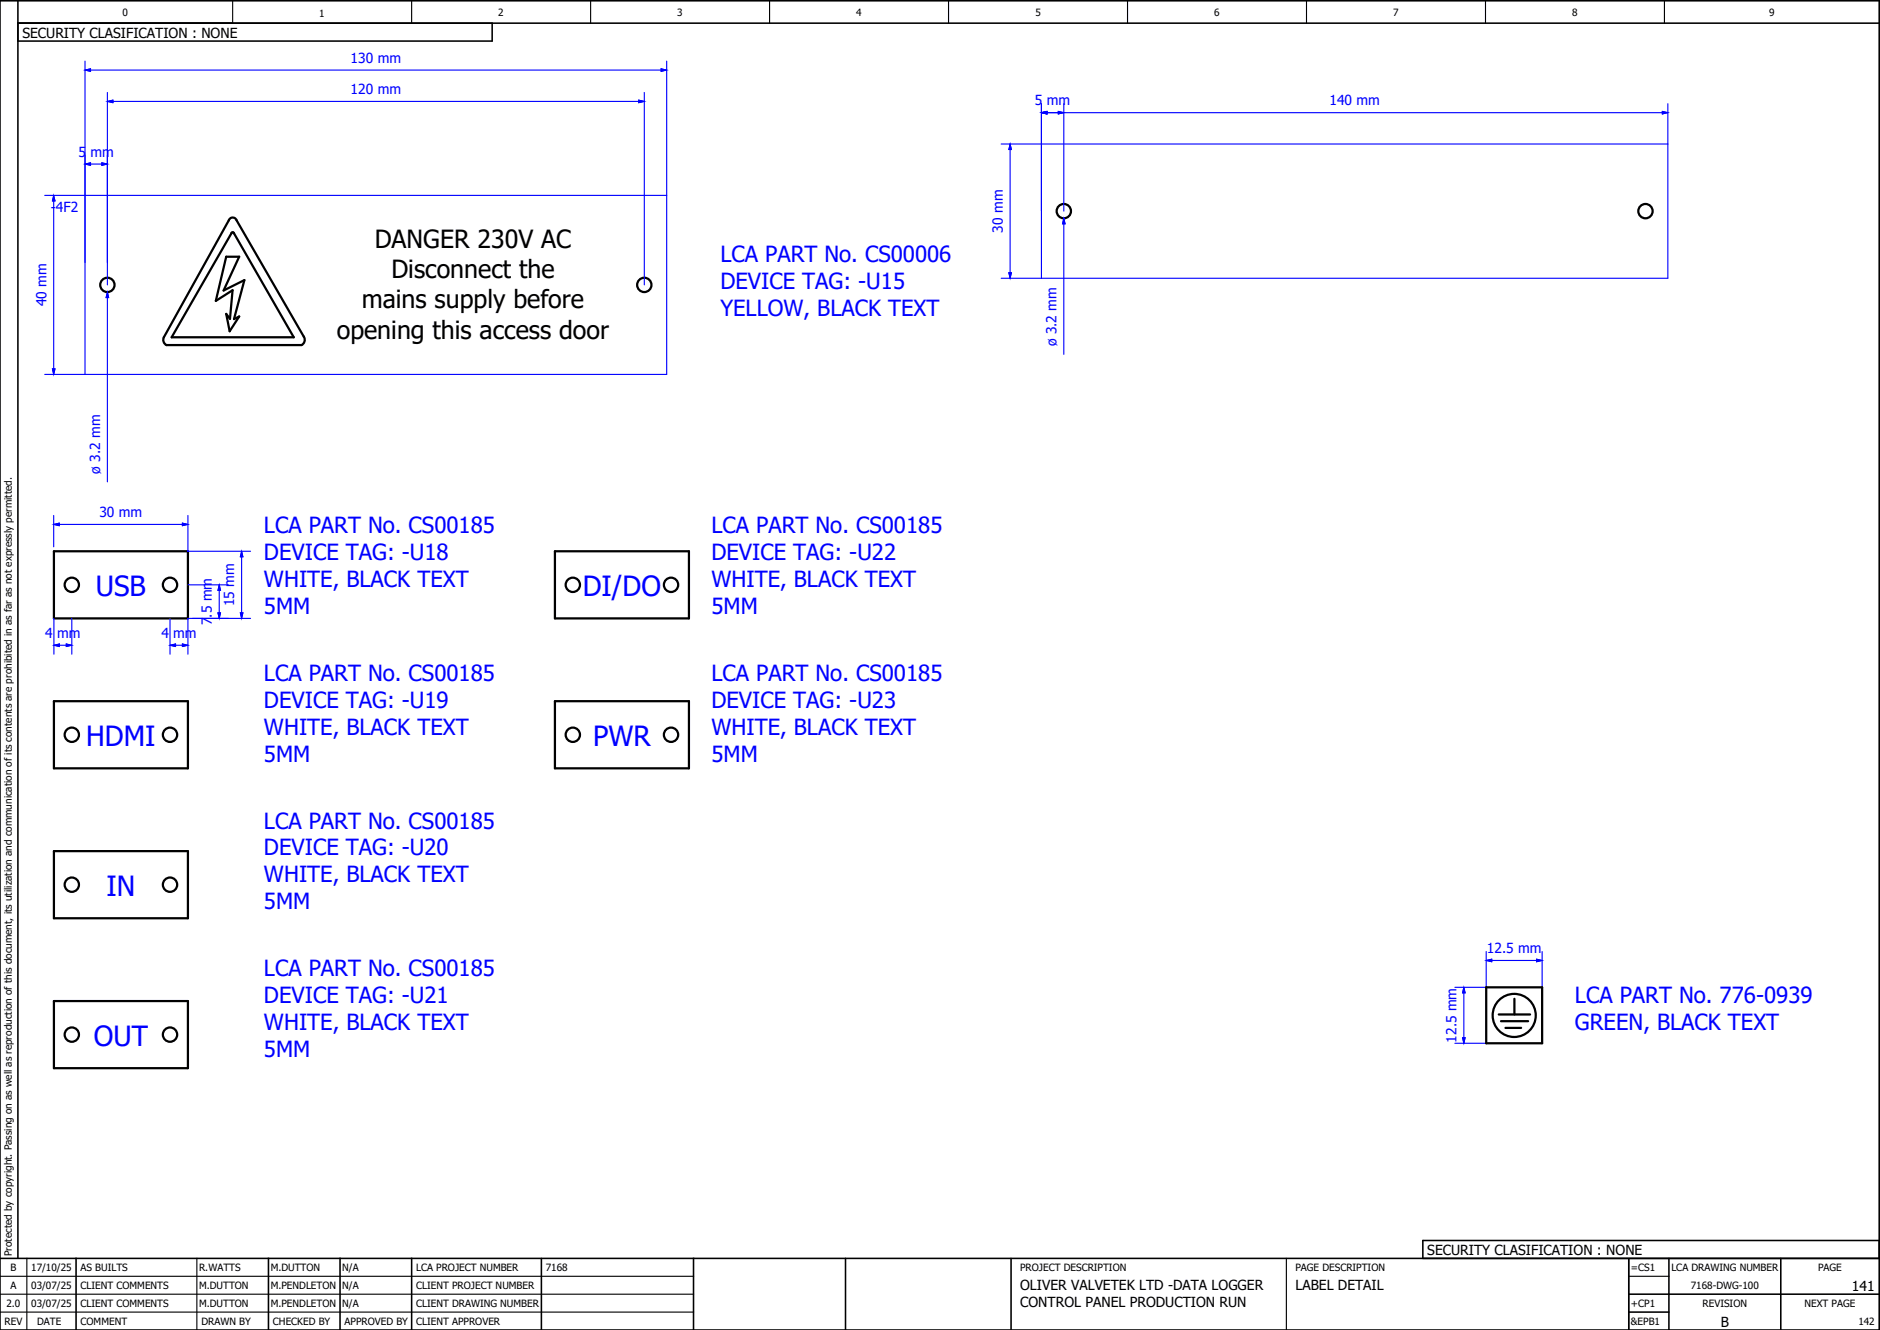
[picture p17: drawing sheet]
<svg xmlns="http://www.w3.org/2000/svg" width="420mm" height="297mm" viewBox="0 0 420 297" stroke-linecap="round" stroke-linejoin="round" font-family="sans-serif">
<defs><g id="words">
<g font-size="6.2" fill="#00f">
<text x="21.4" y="133.1">USB</text>
<text x="130.2" y="133.1">DI/DO</text>
<text x="19.3" y="166.6">HDMI</text>
<text x="132.6" y="166.6">PWR</text>
<text x="23.8" y="200.1">IN</text>
<text x="21" y="233.6">OUT</text>
</g>
<g font-size="5.6">
<text x="83.7" y="55.4">DANGER 230V AC</text>
<text x="87.5" y="62.1">Disconnect the</text>
<text x="80.9" y="68.9">mains supply before</text>
<text x="75.3" y="75.6">opening this access door</text>
</g>
<g font-size="5" fill="#00f">
<text x="161" y="58.6">LCA PART No. CS00006</text>
<text x="161" y="64.6">DEVICE TAG: -U15</text>
<text x="161" y="70.6">YELLOW, BLACK TEXT</text>
<text x="59" y="119.2">LCA PART No. CS00185</text>
<text x="159" y="119.2">LCA PART No. CS00185</text>
<text x="59" y="125.2">DEVICE TAG: -U18</text>
<text x="159" y="125.2">DEVICE TAG: -U22</text>
<text x="59" y="131.2">WHITE, BLACK TEXT</text>
<text x="159" y="131.2">WHITE, BLACK TEXT</text>
<text x="59" y="137.2">5MM</text>
<text x="159" y="137.2">5MM</text>
<text x="59" y="152.2">LCA PART No. CS00185</text>
<text x="159" y="152.2">LCA PART No. CS00185</text>
<text x="59" y="158.2">DEVICE TAG: -U19</text>
<text x="159" y="158.2">DEVICE TAG: -U23</text>
<text x="59" y="164.2">WHITE, BLACK TEXT</text>
<text x="159" y="164.2">WHITE, BLACK TEXT</text>
<text x="59" y="170.2">5MM</text>
<text x="159" y="170.2">5MM</text>
<text x="59" y="185.2">LCA PART No. CS00185</text>
<text x="59" y="191.2">DEVICE TAG: -U20</text>
<text x="59" y="197.2">WHITE, BLACK TEXT</text>
<text x="59" y="203.2">5MM</text>
<text x="59" y="218.2">LCA PART No. CS00185</text>
<text x="59" y="224.2">DEVICE TAG: -U21</text>
<text x="352" y="224.2">LCA PART No. 776-0939</text>
<text x="59" y="230.2">WHITE, BLACK TEXT</text>
<text x="352" y="230.2">GREEN, BLACK TEXT</text>
<text x="59" y="236.2">5MM</text>
</g>
<g font-size="3.1">
<text x="5" y="8.4">SECURITY CLASIFICATION : NONE</text>
<text x="319" y="280.4">SECURITY CLASIFICATION : NONE</text>
<text x="228" y="288.3">OLIVER VALVETEK LTD -DATA LOGGER</text>
<text x="228" y="292">CONTROL PANEL PRODUCTION RUN</text>
<text x="289.5" y="288.3">LABEL DETAIL</text>
<text x="413.9" y="288.4">141</text>
<text x="384.6" y="296.4">B</text>
</g>
<g font-size="3.1" fill="#00f">
<text x="78.4" y="14">130 mm</text>
<text x="78.4" y="21">120 mm</text>
<text x="231.3" y="23.5">5 mm</text>
<text x="297.1" y="23.5">140 mm</text>
<text x="17.6" y="35">5 mm</text>
<text x="11.4" y="47.3">-4F2</text>
<text x="224.1" y="52" transform="rotate(-90 224.1 52)">30 mm</text>
<text x="10.4" y="68.4" transform="rotate(-90 10.4 68.4)">40 mm</text>
<text x="236.1" y="77.4" transform="rotate(-90 236.1 77.4)">ø 3.2 mm</text>
<text x="22.4" y="105.8" transform="rotate(-90 22.4 105.8)">ø 3.2 mm</text>
<text x="22.2" y="115.5">30 mm</text>
<text x="52.4" y="135.5" transform="rotate(-90 52.4 135.5)">15 mm</text>
<text x="10.1" y="142.5">4 mm</text>
<text x="36.1" y="142.5">4 mm</text>
<text x="47.4" y="139.7" transform="rotate(-90 47.4 139.7)">7.5 mm</text>
<text x="332.3" y="213">12.5 mm</text>
<text x="325.5" y="233" transform="rotate(-90 325.5 233)">12.5 mm</text>
</g>
<g font-size="2.2">
<text x="27.4" y="3.7">0</text>
<text x="71.4" y="3.7">1</text>
<text x="111.4" y="3.7">2</text>
<text x="151.4" y="3.7">3</text>
<text x="191.4" y="3.7">4</text>
<text x="231.4" y="3.7">5</text>
<text x="271.4" y="3.6">6</text>
<text x="311.4" y="3.6">7</text>
<text x="351.4" y="3.6">8</text>
<text x="395.4" y="3.6">9</text>
<text x="2.7" y="280.7" transform="rotate(-90 2.7 280.7)">Protected by copyright. Passing on as well as reproduction of this document, its utilization and communication of its contents are prohibited in as far as not expressly permitted.</text>
<text x="2.3" y="284.1">B</text>
<text x="7" y="284.1">17/10/25</text>
<text x="18" y="284.1">AS BUILTS</text>
<text x="44.5" y="284.1">R.WATTS</text>
<text x="60.5" y="284.1">M.DUTTON</text>
<text x="76.5" y="284.1">N/A</text>
<text x="93" y="284.1">LCA PROJECT NUMBER</text>
<text x="122" y="284.1">7168</text>
<text x="228" y="284.1">PROJECT DESCRIPTION</text>
<text x="289.5" y="284.1">PAGE DESCRIPTION</text>
<text x="364.5" y="284.1">=CS1</text>
<text x="373.5" y="284.1">LCA DRAWING NUMBER</text>
<text x="406.3" y="284.1">PAGE</text>
<text x="1.4" y="292.1">2.0</text>
<text x="2.3" y="288.1">A</text>
<text x="7" y="288.1">03/07/25</text>
<text x="7" y="292.1">03/07/25</text>
<text x="18" y="288.1">CLIENT COMMENTS</text>
<text x="18" y="292.1">CLIENT COMMENTS</text>
<text x="44.5" y="288.1">M.DUTTON</text>
<text x="44.5" y="292.1">M.DUTTON</text>
<text x="60.5" y="288.1">M.PENDLETON</text>
<text x="60.5" y="292.1">M.PENDLETON</text>
<text x="76.5" y="288.1">N/A</text>
<text x="76.5" y="292.1">N/A</text>
<text x="93" y="292.1">CLIENT DRAWING NUMBER</text>
<text x="93" y="288.1">CLIENT PROJECT NUMBER</text>
<text x="364.5" y="292.1">+CP1</text>
<text x="377.9" y="288.1">7168-DWG-100</text>
<text x="380.5" y="292.1">REVISION</text>
<text x="403.3" y="292.1">NEXT PAGE</text>
<text x="1" y="296.1">REV</text>
<text x="8.3" y="296.1">DATE</text>
<text x="18" y="296.1">COMMENT</text>
<text x="45" y="296.1">DRAWN BY</text>
<text x="61" y="296.1">CHECKED BY</text>
<text x="77" y="296.1">APPROVED BY</text>
<text x="93" y="296.1">CLIENT APPROVER</text>
<text x="364.5" y="296.1">&amp;EPB1</text>
<text x="415.3" y="296.1">142</text>
</g>
</g></defs>
<g fill="none" stroke="#000" stroke-width=".25">
<path d="M52 .2v5M92 .2v5M132 .2v5M172 .2v5M212 .2v5M252 .2v5M292 .2v5M332 .2v5M372 .2v5M0 285.2h155M0 293.2h155M0 289.2h155"/>
<path d="M6 281.2v16M44 281.2v16M287.5 281.2v15.9M364 285.2h9M364 281.3v15.7"/>
</g>
<g fill="none" stroke="#000" stroke-width=".35">
<path d="M0 .2h420v297h-420zM4 5.2h416M4 .2v281M110 5.2v4h-106M420 277.2h-102v4M0 281.2h420M17 281.2v16M60 281.2v16M76 281.2v16M92 281.2v16M121 281.2v16M155 281.2v16"/>
<path d="M189 281.2v15.9M226 281.2v15.9M364 289.2h56M364 293.2h9M364 281.3v15.7M373 281.2v16M398 281.2v16"/>
</g>
<g fill="none" stroke="#000" stroke-width=".5">
<path d="M50.6 57.4h2.9l-3.5 7.5 4.6-2.3-2.3 8.7 1.2-.6-2.2 3.3-.7-3.9 .8 1.1 .6-6.3-3.8 2.3zM51.3 49a.92 .92 0 0 1 1.6 .2l15.1 26.2a1.3 1.3 0 0 1-.6 1.7h-30.2a1.31 1.31 0 0 1-.6-1.7zM51.8 52h.4l13.5 23.4h-27.3zM12 123.2h30v15h-30zM124 123.2h30v15h-30zM12 156.7h30v15h-30zM124 156.7h30v15h-30zM12 190.2h30v15h-30zM12 223.7h30v15h-30zM332.2 220.6h12.5v12.5h-12.5zM335 226.7h7M335.5 228.2h6"/>
<path d="M336.5 229.7h3.5M338.5 223.2v3.5"/>
<circle cx="237.8" cy="47.2" r="1.6"/>
<circle cx="367.8" cy="47.2" r="1.6"/>
<circle cx="24" cy="63.7" r="1.6"/>
<circle cx="144" cy="63.7" r="1.6"/>
<circle cx="16" cy="130.7" r="1.6"/>
<circle cx="38" cy="130.7" r="1.6"/>
<circle cx="128" cy="130.7" r="1.6"/>
<circle cx="150" cy="130.7" r="1.6"/>
<circle cx="16" cy="164.2" r="1.6"/>
<circle cx="38" cy="164.2" r="1.6"/>
<circle cx="128" cy="164.2" r="1.6"/>
<circle cx="150" cy="164.2" r="1.6"/>
<circle cx="16" cy="197.7" r="1.6"/>
<circle cx="38" cy="197.7" r="1.6"/>
<circle cx="16" cy="231.2" r="1.6"/>
<circle cx="38" cy="231.2" r="1.6"/>
<circle cx="338.4" cy="226.9" r="4.8"/>
</g>
<g fill="#00f" stroke="#00f" stroke-width=".22">
<path d="M12 43.7l.3 1.2h-.6z"/>
<path d="M11.7 82.4h.6l-.3 1.3z"/>
<path d="M19 36.7l1.2-.3v.5z"/>
<path d="M22.8 36.4l1.2 .3-1.2 .2z"/>
<path d="M24 22.7l1.2-.3v.5z"/>
<path d="M142.8 22.4l1.2 .3-1.2 .2z"/>
<path d="M147.8 15.4l1.2 .3-1.2 .2z"/>
<path d="M19 15.7l1.2-.3v.5z"/>
<path d="M24 65.3l.3 1.2h-.6z"/>
<path d="M332.2 214.6l1.2-.3v.6z"/>
<path d="M343.4 214.3l1.3 .3-1.3 .3z"/>
<path d="M326.9 231.9h.6l-.3 1.2z"/>
<path d="M327.2 220.6l.3 1.2h-.6z"/>
<path d="M371.5 24.9l1.3 .3-1.3 .3z"/>
<path d="M232.8 25.2l1.2-.3v.6z"/>
<path d="M225.8 32.2l.2 1.2h-.5z"/>
<path d="M225.5 60.9h.5l-.2 1.3z"/>
<path d="M236.5 24.9l1.3 .3-1.3 .3z"/>
<path d="M237.8 48.8l.2 1.2h-.5z"/>
<path d="M12 117.2l1.2-.3v.6z"/>
<path d="M40.8 116.9l1.2 .3-1.2 .3z"/>
<path d="M54 123.2l.3 1.2h-.6z"/>
<path d="M53.7 136.9h.6l-.3 1.3z"/>
<path d="M12 144.2l1.3-.3v.6z"/>
<path d="M14.8 143.9l1.2 .3-1.2 .3z"/>
<path d="M48.7 136.9h.6l-.3 1.3z"/>
<path d="M49 130.7l.3 1.2h-.6z"/>
<path d="M40.8 143.9l1.2 .3-1.2 .3z"/>
<path d="M38 144.2l1.2-.3v.6z"/>
</g>
<g fill="none" stroke="#00f" stroke-width=".22">
<path d="M19 15.7l1.2-.3v.5zM147.8 15.4l1.2 .3-1.2 .2zM19 36.7l1.2-.3v.5zM22.8 36.4l1.2 .3-1.2 .2zM24 22.7l1.2-.3v.5zM142.8 22.4l1.2 .3-1.2 .2zM225.8 32.2l.2 1.2h-.5zM232.8 25.2l1.2-.3v.6zM236.5 24.9l1.3 .3-1.3 .3zM371.5 24.9l1.3 .3-1.3 .3zM12 43.7l.3 1.2h-.6zM237.8 48.8l.2 1.2h-.5z"/>
<path d="M24 65.3l.3 1.2h-.6zM225.5 60.9h.5l-.2 1.3zM11.7 82.4h.6l-.3 1.3zM12 117.2l1.2-.3v.6zM40.8 116.9l1.2 .3-1.2 .3zM48.7 136.9h.6l-.3 1.3zM49 130.7l.3 1.2h-.6zM53.7 136.9h.6l-.3 1.3zM54 123.2l.3 1.2h-.6zM12 144.2l1.3-.3v.6zM14.8 143.9l1.2 .3-1.2 .3zM38 144.2l1.2-.3v.6z"/>
<path d="M40.8 143.9l1.2 .3-1.2 .3zM332.2 214.6l1.2-.3v.6zM343.4 214.3l1.3 .3-1.3 .3zM326.9 231.9h.6l-.3 1.2zM327.2 220.6l.3 1.2h-.6z"/>
</g>
<g fill="none" stroke="#00f" stroke-width=".25">
<path d="M19 13.7v70M20 15.7h128M149 13.7v70h-139M20 36.7h3M24 20.7v43M25 22.7h118M144 20.7v43M223.8 32.2h149M225.8 33.2v28M232.8 23.2v39M233.8 25.2h138M237.8 23.2v24"/>
<path d="M372.8 23.2v39h-149M10 43.7h139M12 44.7v38M237.8 49.8v29.4M24 66.3v41.4M12 115.2v7M13 117.2h28M42 115.2v8h14M12 138.2v8M16 138.2v8M38 138.2v8M42 130.7h9"/>
<path d="M49 131.7v5.5M54 124.2v13M56 138.2h-14v8M13 144.2h2M39 144.2h2M332.2 212.6v8h-7M333.2 214.6h10.5M344.7 212.6v8M325.2 233.1h7M327.2 221.6v10.5"/>
</g>
<use href="#words"/>
</svg>
